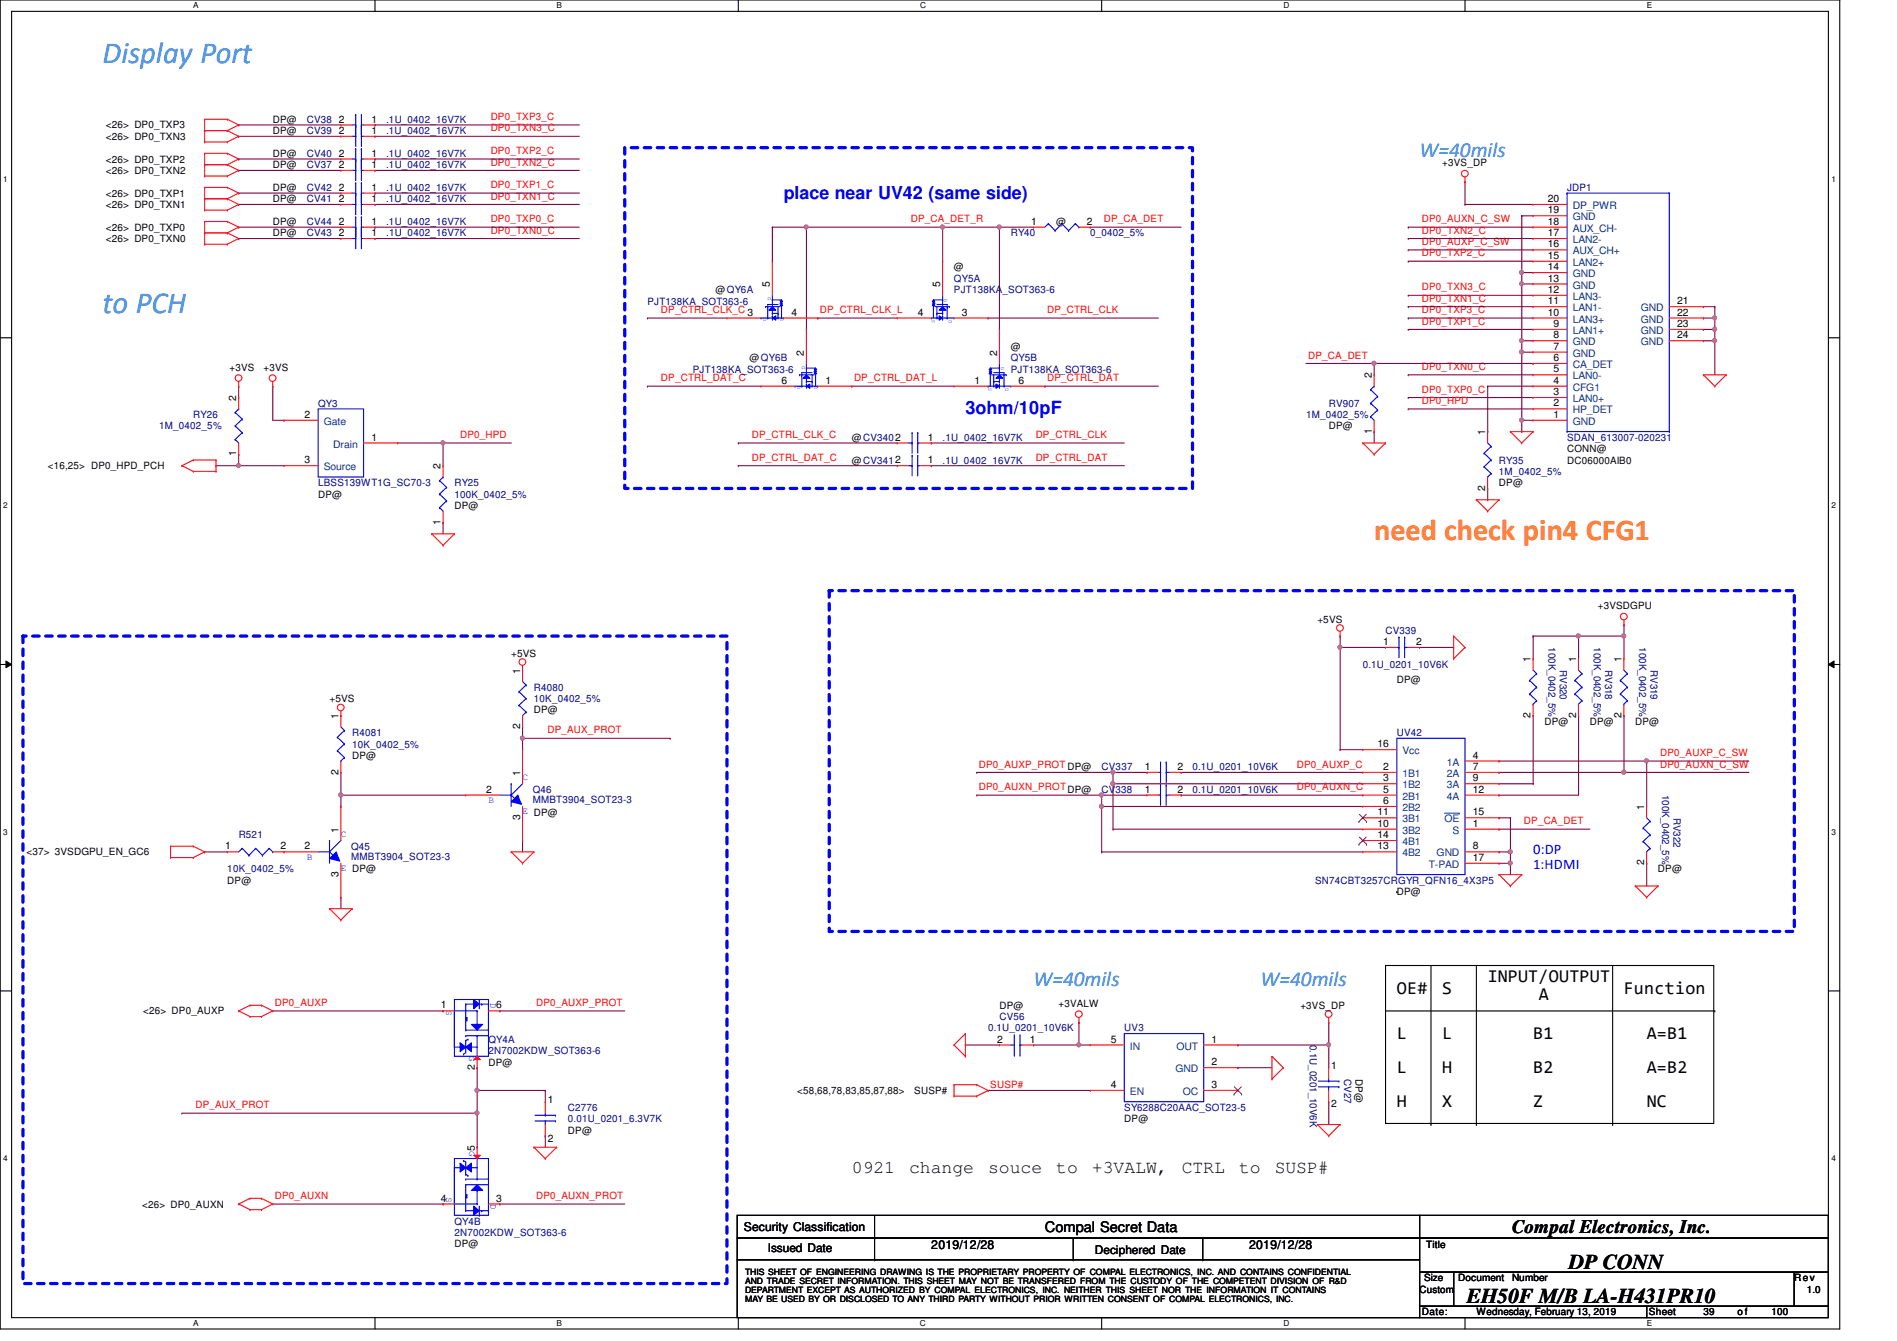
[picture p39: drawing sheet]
<svg xmlns="http://www.w3.org/2000/svg" width="297mm" height="210mm" viewBox="0 0 297 210" stroke-linecap="round" stroke-linejoin="round" font-family="sans-serif">
<defs><g id="words">
<g font-size="4.8" fill="#0080ff">
<text x="16" y="9.9">Display Port</text>
<text x="16" y="49">to PCH</text>
</g>
<text font-size="4.7" fill="#ff8000" x="215.2" y="84.5">need check pin4 CFG1</text>
<g font-size="3.3" fill="#0080ff">
<text x="222.3" y="24.5">W=40mils</text>
<text x="161.8" y="154.3">W=40mils</text>
<text x="197.4" y="154.3">W=40mils</text>
</g>
<g font-size="3.3">
<text x="229.6" y="204">EH50F M/B LA-H431PR10</text>
<text x="245.6" y="198.6">DP CONN</text>
</g>
<text font-size="3" x="236.7" y="192.9">Compal Electronics, Inc.</text>
<g font-size="2.8" fill="#00f">
<text x="122.7" y="31.1">place near UV42 (same side)</text>
<text x="151.2" y="64.9">3ohm/10pF</text>
</g>
<g font-size="2.8">
<text x="218.7" y="155.5">OE#</text>
<text x="225.8" y="155.5">S</text>
<text x="233" y="153.8">INPUT/OUTPUT</text>
<text x="254.3" y="155.5">Function</text>
<text x="241" y="156.6">A</text>
<text x="218.7" y="162.6">L</text>
<text x="218.7" y="168">L</text>
<text x="225.8" y="168">H</text>
<text x="225.8" y="162.6">L</text>
<text x="240.1" y="162.6">B1</text>
<text x="240.1" y="168">B2</text>
<text x="257.8" y="162.6">A=B1</text>
<text x="257.8" y="168">A=B2</text>
<text x="218.7" y="173.3">H</text>
<text x="225.8" y="173.3">X</text>
<text x="240.1" y="173.3">Z</text>
<text x="257.8" y="173.3">NC</text>
<text x="133.4" y="183.6">0921</text>
<text x="142.4" y="183.6">change</text>
<text x="154.7" y="183.6">souce</text>
<text x="165.4" y="183.6">to</text>
<text x="171" y="183.6">+3VALW,</text>
<text x="185" y="183.6">CTRL</text>
<text x="194" y="183.6">to</text>
<text x="199.6" y="183.6">SUSP#</text>
</g>
<g font-size="2.3" fill="#00f">
<text x="240.1" y="133.7">0:DP</text>
<text x="240.1" y="136">1:HDMI</text>
</g>
<text font-size="2.3" x="163.6" y="192.9">Compal Secret Data</text>
<g font-size="1.9">
<text x="116.5" y="192.7">Security Classification</text>
<text x="120.2" y="196">Issued Date</text>
<text x="145.8" y="195.6">2019/12/28</text>
<text x="171.4" y="196.2">Deciphered Date</text>
<text x="195.6" y="195.6">2019/12/28</text>
</g>
<g font-size="1.6">
<text x="16.6" y="21.9">&lt;26&gt; DP0_TXN3</text>
<text x="16.6" y="20.1">&lt;26&gt; DP0_TXP3</text>
<text x="42.7" y="21">DP@</text>
<text x="42.7" y="19.2">DP@</text>
<text x="53" y="21">2</text>
<text x="53" y="19.2">2</text>
<text x="58.2" y="21">1</text>
<text x="58.2" y="19.2">1</text>
<text x="16.6" y="25.4">&lt;26&gt; DP0_TXP2</text>
<text x="16.6" y="27.2">&lt;26&gt; DP0_TXN2</text>
<text x="42.7" y="24.6">DP@</text>
<text x="42.7" y="29.9">DP@</text>
<text x="42.7" y="26.3">DP@</text>
<text x="53" y="24.5">2</text>
<text x="53" y="29.8">2</text>
<text x="53" y="26.3">2</text>
<text x="58.2" y="24.5">1</text>
<text x="58.2" y="29.8">1</text>
<text x="58.2" y="26.3">1</text>
<text x="225.8" y="26">+3VS_DP</text>
<text x="16.6" y="30.8">&lt;26&gt; DP0_TXP1</text>
<text x="16.6" y="32.6">&lt;26&gt; DP0_TXN1</text>
<text x="42.7" y="31.7">DP@</text>
<text x="42.7" y="35.2">DP@</text>
<text x="53" y="31.6">2</text>
<text x="53" y="35.2">2</text>
<text x="58.2" y="31.6">1</text>
<text x="58.2" y="35.2">1</text>
<text x="161.5" y="35.2">1</text>
<text x="165.4" y="35.2">@</text>
<text x="170.2" y="35.2">2</text>
<text x="242.4" y="35.2">18</text>
<text x="242.4" y="33.4">19</text>
<text x="242.4" y="31.6">20</text>
<text x="16.6" y="36.1">&lt;26&gt; DP0_TXP0</text>
<text x="16.6" y="37.9">&lt;26&gt; DP0_TXN0</text>
<text x="42.7" y="37">DP@</text>
<text x="53" y="37">2</text>
<text x="58.2" y="37">1</text>
<text x="242.4" y="40.5">15</text>
<text x="242.4" y="38.7">16</text>
<text x="242.4" y="37">17</text>
<text x="112" y="45.9">@QY6A</text>
<text x="120.6" y="45" transform="rotate(-90 120.6 45)">5</text>
<text x="147.2" y="45" transform="rotate(-90 147.2 45)">5</text>
<text x="149.4" y="42.3">@</text>
<text x="242.4" y="47.6">11</text>
<text x="242.4" y="45.8">12</text>
<text x="242.4" y="44.1">13</text>
<text x="242.4" y="42.3">14</text>
<text x="262.6" y="47.6">21</text>
<text x="123.9" y="49.4">4</text>
<text x="143.7" y="49.4">4</text>
<text x="150.6" y="49.4">3</text>
<text x="242.4" y="49.4">10</text>
<text x="243.3" y="53">8</text>
<text x="243.3" y="51.2">9</text>
<text x="262.6" y="49.4">22</text>
<text x="262.6" y="51.2">23</text>
<text x="262.6" y="53">24</text>
<text x="35.9" y="58">+3VS</text>
<text x="41.3" y="58">+3VS</text>
<text x="117.4" y="56.6">@QY6B</text>
<text x="125.9" y="55.7" transform="rotate(-90 125.9 55.7)">2</text>
<text x="156.1" y="55.7" transform="rotate(-90 156.1 55.7)">2</text>
<text x="158.3" y="54.8">@</text>
<text x="214.8" y="59.2" transform="rotate(-90 214.8 59.2)">2</text>
<text x="243.3" y="58.3">5</text>
<text x="243.3" y="56.5">6</text>
<text x="243.3" y="54.7">7</text>
<text x="37" y="62.8" transform="rotate(-90 37 62.8)">2</text>
<text x="47.7" y="65.4">2</text>
<text x="122.4" y="60.1">6</text>
<text x="129.3" y="60.1">1</text>
<text x="152.6" y="60.1">1</text>
<text x="159.5" y="60.1">6</text>
<text x="243.3" y="65.4">1</text>
<text x="243.3" y="63.6">2</text>
<text x="243.3" y="61.8">3</text>
<text x="243.3" y="60.1">4</text>
<text x="37" y="71.5" transform="rotate(-90 37 71.5)">1</text>
<text x="58.2" y="69">1</text>
<text x="133.4" y="69">@CV3402</text>
<text x="145.3" y="69">1</text>
<text x="208.1" y="67.2">DP@</text>
<text x="214.8" y="67.9" transform="rotate(-90 214.8 67.9)">1</text>
<text x="232.6" y="68.1" transform="rotate(-90 232.6 68.1)">1</text>
<text x="245.4" y="70.8">CONN@</text>
<text x="7.5" y="73.4">&lt;16,25&gt; DP0_HPD_PCH</text>
<text x="47.7" y="72.5">3</text>
<text x="49.8" y="77.9">DP@</text>
<text x="69" y="73.4" transform="rotate(-90 69 73.4)">2</text>
<text x="133.4" y="72.6">@CV3412</text>
<text x="145.3" y="72.5">1</text>
<text x="232.6" y="76.8" transform="rotate(-90 232.6 76.8)">2</text>
<text x="234.7" y="76.1">DP@</text>
<text x="245.4" y="72.6">DC06000AIB0</text>
<text x="69" y="82.1" transform="rotate(-90 69 82.1)">1</text>
<text x="71.2" y="79.7">DP@</text>
<text x="250.2" y="95.3">+3VSDGPU</text>
<text x="206.3" y="97.4">+5VS</text>
<text x="216.6" y="101">1</text>
<text x="221.7" y="101">2</text>
<text x="80" y="102.8">+5VS</text>
<text x="81.4" y="105.4" transform="rotate(-90 81.4 105.4)">1</text>
<text x="218.7" y="106.9">DP@</text>
<text x="239.7" y="103.7" transform="rotate(-90 239.7 103.7)">1</text>
<text x="246.8" y="103.7" transform="rotate(-90 246.8 103.7)">1</text>
<text x="253.9" y="103.7" transform="rotate(-90 253.9 103.7)">1</text>
<text x="51.6" y="109.9">+5VS</text>
<text x="53" y="112.6" transform="rotate(-90 53 112.6)">1</text>
<text x="83.6" y="111.7">DP@</text>
<text x="239.7" y="112.3" transform="rotate(-90 239.7 112.3)">2</text>
<text x="241.8" y="113.4">DP@</text>
<text x="246.8" y="112.3" transform="rotate(-90 246.8 112.3)">2</text>
<text x="248.9" y="113.4">DP@</text>
<text x="253.9" y="112.3" transform="rotate(-90 253.9 112.3)">2</text>
<text x="256" y="113.4">DP@</text>
<text x="55.2" y="118.8">DP@</text>
<text x="81.4" y="114.1" transform="rotate(-90 81.4 114.1)">2</text>
<text x="215.7" y="117">16</text>
<text x="230.6" y="118.7">4</text>
<text x="53" y="121.2" transform="rotate(-90 53 121.2)">2</text>
<text x="76.1" y="124.1">2</text>
<text x="81.4" y="121.4" transform="rotate(-90 81.4 121.4)">1</text>
<text x="167.2" y="124.1">DP@</text>
<text x="167.2" y="120.6">DP@</text>
<text x="179.3" y="124.1">1</text>
<text x="179.3" y="120.5">1</text>
<text x="184.4" y="124.1">2</text>
<text x="184.4" y="120.5">2</text>
<text x="216.6" y="125.8">6</text>
<text x="216.6" y="124.1">5</text>
<text x="216.6" y="122.3">3</text>
<text x="216.6" y="120.5">2</text>
<text x="230.6" y="124.1">12</text>
<text x="230.6" y="122.3">9</text>
<text x="230.6" y="120.5">7</text>
<text x="53" y="130.3" transform="rotate(-90 53 130.3)">1</text>
<text x="81.4" y="128.3" transform="rotate(-90 81.4 128.3)">3</text>
<text x="215.7" y="131.2">14</text>
<text x="215.7" y="127.6">11</text>
<text x="215.7" y="129.4">10</text>
<text x="230.6" y="127.6">15</text>
<text x="230.6" y="129.4">1</text>
<text x="257.4" y="126.8" transform="rotate(-90 257.4 126.8)">1</text>
<text x="4.1" y="133.9">&lt;37&gt; 3VSDGPU_EN_GC6</text>
<text x="35.3" y="133">1</text>
<text x="43.9" y="133">2</text>
<text x="47.7" y="133">2</text>
<text x="53" y="137.2" transform="rotate(-90 53 137.2)">3</text>
<text x="215.7" y="133">13</text>
<text x="230.6" y="134.7">17</text>
<text x="230.6" y="133">8</text>
<text x="257.4" y="135.5" transform="rotate(-90 257.4 135.5)">2</text>
<text x="259.6" y="136.6">DP@</text>
<text x="35.6" y="138.3">DP@</text>
<text x="218.7" y="140.1">DP@</text>
<text x="22.4" y="158.8">&lt;26&gt; DP0_AUXP</text>
<text x="69" y="157.8">1</text>
<text x="77.7" y="157.8">6</text>
<text x="156.5" y="157.9">DP@</text>
<text x="165.7" y="157.6">+3VALW</text>
<text x="203.6" y="157.9">+3VS_DP</text>
<text x="74.3" y="167.5" transform="rotate(-90 74.3 167.5)">2</text>
<text x="76.5" y="166.8">DP@</text>
<text x="156.2" y="163.2">2</text>
<text x="161.3" y="163.2">1</text>
<text x="173.9" y="163.2">5</text>
<text x="189.7" y="166.7">2</text>
<text x="189.7" y="163.2">1</text>
<text x="208.4" y="167.3">1</text>
<text x="85.8" y="172.6">1</text>
<text x="124.8" y="171.2">&lt;58,68,78,83,85,87,88&gt;</text>
<text x="143.2" y="171.2">SUSP#</text>
<text x="173.9" y="170.3">4</text>
<text x="189.7" y="170.3">3</text>
<text x="208.4" y="173.3">2</text>
<text x="212.2" y="168.9" transform="rotate(90 212.2 168.9)">DP@</text>
<text x="85.8" y="178.7">2</text>
<text x="88.9" y="177.4">DP@</text>
<text x="176" y="175.7">DP@</text>
<text x="74.3" y="180.1" transform="rotate(-90 74.3 180.1)">5</text>
<text x="22.3" y="189">&lt;26&gt; DP0_AUXN</text>
<text x="69" y="188.1">4</text>
<text x="77.7" y="188.1">3</text>
<text x="71.2" y="195.2">DP@</text>
<text x="223.3" y="195.4">Title</text>
<text x="222.3" y="202.3">Custom</text>
<text x="223" y="200.6">Size</text>
<text x="228.3" y="200.6">Document</text>
<text x="236.8" y="200.6">Number</text>
<text x="281" y="200.6">Rev</text>
<text x="282.9" y="202.3">1.0</text>
<text x="222.6" y="205.9">Date:</text>
<text x="231.2" y="205.9">Wednesday, February 13, 2019</text>
<text x="258.2" y="205.9">Sheet</text>
<text x="266.7" y="205.9">39</text>
<text x="272.1" y="205.9">o f</text>
<text x="277.4" y="205.9">100</text>
</g>
<g font-size="1.6" fill="#000080">
<text x="48" y="21">CV39</text>
<text x="48" y="19.2">CV38</text>
<text x="60.5" y="21">.1U_0402_16V7K</text>
<text x="60.5" y="19.2">.1U_0402_16V7K</text>
<text x="48" y="24.6">CV40</text>
<text x="48" y="29.9">CV42</text>
<text x="48" y="26.3">CV37</text>
<text x="60.5" y="24.6">.1U_0402_16V7K</text>
<text x="60.5" y="29.9">.1U_0402_16V7K</text>
<text x="60.5" y="26.3">.1U_0402_16V7K</text>
<text x="245.4" y="29.9">JDP1</text>
<text x="48" y="31.7">CV41</text>
<text x="48" y="35.2">CV44</text>
<text x="60.5" y="31.7">.1U_0402_16V7K</text>
<text x="60.5" y="35.2">.1U_0402_16V7K</text>
<text x="48" y="37">CV43</text>
<text x="60.5" y="37">.1U_0402_16V7K</text>
<text x="158.3" y="37">RY40</text>
<text x="170.7" y="37">0_0402_5%</text>
<text x="101.4" y="47.7">PJT138KA_SOT363-6</text>
<text x="149.4" y="44.1">QY5A</text>
<text x="149.4" y="45.9">PJT138KA_SOT363-6</text>
<text x="108.5" y="58.3">PJT138KA_SOT363-6</text>
<text x="158.3" y="56.6">QY5B</text>
<text x="158.3" y="58.3">PJT138KA_SOT363-6</text>
<text x="30.3" y="65.4">RY26</text>
<text x="49.8" y="63.7">QY3</text>
<text x="204.5" y="65.4">1M_0402_5%</text>
<text x="208.1" y="63.7">RV907</text>
<text x="24.9" y="67.2">1M_0402_5%</text>
<text x="147.6" y="69">.1U_0402_16V7K</text>
<text x="245.4" y="69">SDAN_613007-020231</text>
<text x="49.8" y="76.1">LBSS139WT1G_SC70-3</text>
<text x="71.2" y="76.1">RY25</text>
<text x="71.2" y="77.9">100K_0402_5%</text>
<text x="147.6" y="72.6">.1U_0402_16V7K</text>
<text x="234.7" y="72.6">RY35</text>
<text x="234.7" y="74.3">1M_0402_5%</text>
<text x="216.9" y="99.2">CV339</text>
<text x="242.5" y="101.3" transform="rotate(90 242.5 101.3)">100K_0402_5%</text>
<text x="249.6" y="101.3" transform="rotate(90 249.6 101.3)">100K_0402_5%</text>
<text x="256.7" y="101.3" transform="rotate(90 256.7 101.3)">100K_0402_5%</text>
<text x="213.4" y="104.6">0.1U_0201_10V6K</text>
<text x="244.2" y="104.9" transform="rotate(90 244.2 104.9)">RV320</text>
<text x="251.3" y="104.9" transform="rotate(90 251.3 104.9)">RV318</text>
<text x="258.5" y="104.9" transform="rotate(90 258.5 104.9)">RV319</text>
<text x="83.6" y="108.1">R4080</text>
<text x="83.6" y="109.9">10K_0402_5%</text>
<text x="55.2" y="115.2">R4081</text>
<text x="55.2" y="117">10K_0402_5%</text>
<text x="218.7" y="115.2">UV42</text>
<text x="83.4" y="124.1">Q46</text>
<text x="83.4" y="125.7">MMBT3904_SOT23-3</text>
<text x="172.5" y="124.1">CV338</text>
<text x="172.5" y="120.6">CV337</text>
<text x="186.7" y="124.1">0.1U_0201_10V6K</text>
<text x="186.7" y="120.6">0.1U_0201_10V6K</text>
<text x="260.2" y="124.5" transform="rotate(90 260.2 124.5)">100K_0402_5%</text>
<text x="37.4" y="131.2">R521</text>
<text x="262" y="128" transform="rotate(90 262 128)">RV322</text>
<text x="35.6" y="136.6">10K_0402_5%</text>
<text x="55" y="133">Q45</text>
<text x="55" y="134.6">MMBT3904_SOT23-3</text>
<text x="205.9" y="138.3">SN74CBT3257CRGYR_QFN16_4X3P5</text>
<text x="154.7" y="161.5">0.1U_0201_10V6K</text>
<text x="156.5" y="159.7">CV56</text>
<text x="176" y="161.4">UV3</text>
<text x="76.5" y="163.2">QY4A</text>
<text x="76.5" y="165">2N7002KDW_SOT363-6</text>
<text x="205.1" y="163.6" transform="rotate(90 205.1 163.6)">0.1U_0201_10V6K</text>
<text x="88.9" y="173.9">C2776</text>
<text x="176" y="173.9">SY6288C20AAC_SOT23-5</text>
<text x="210.5" y="168.9" transform="rotate(90 210.5 168.9)">CV27</text>
<text x="88.9" y="175.7">0.01U_0201_6.3V7K</text>
<text x="71.2" y="191.7">QY4B</text>
<text x="71.2" y="193.4">2N7002KDW_SOT363-6</text>
</g>
<g font-size="1.6" fill="#f00">
<text x="76.8" y="20.6">DP0_TXN3_C</text>
<text x="76.8" y="18.8">DP0_TXP3_C</text>
<text x="76.8" y="29.5">DP0_TXP1_C</text>
<text x="76.8" y="24.1">DP0_TXP2_C</text>
<text x="76.8" y="25.9">DP0_TXN2_C</text>
<text x="76.8" y="34.8">DP0_TXP0_C</text>
<text x="76.8" y="31.2">DP0_TXN1_C</text>
<text x="142.6" y="34.8">DP_CA_DET_R</text>
<text x="172.8" y="34.8">DP_CA_DET</text>
<text x="222.6" y="34.8">DP0_AUXN_C_SW</text>
<text x="76.8" y="36.6">DP0_TXN0_C</text>
<text x="222.6" y="40.1">DP0_TXP2_C</text>
<text x="222.6" y="36.6">DP0_TXN2_C</text>
<text x="222.6" y="38.4">DP0_AUXP_C_SW</text>
<text x="222.6" y="47.2">DP0_TXN1_C</text>
<text x="222.6" y="45.5">DP0_TXN3_C</text>
<text x="103.5" y="49">DP_CTRL_CLK_C 3</text>
<text x="128.4" y="49">DP_CTRL_CLK_L</text>
<text x="164" y="49">DP_CTRL_CLK</text>
<text x="222.6" y="50.8">DP0_TXP1_C</text>
<text x="222.6" y="49">DP0_TXP3_C</text>
<text x="103.5" y="59.7">DP_CTRL_DAT_C</text>
<text x="133.7" y="59.7">DP_CTRL_DAT_L</text>
<text x="164" y="59.7">DP_CTRL_DAT</text>
<text x="204.8" y="56.1">DP_CA_DET</text>
<text x="222.6" y="57.9">DP0_TXN0_C</text>
<text x="222.6" y="63.2">DP0_HPD</text>
<text x="222.6" y="61.5">DP0_TXP0_C</text>
<text x="72" y="68.6">DP0_HPD</text>
<text x="117.7" y="68.6">DP_CTRL_CLK_C</text>
<text x="162.2" y="68.6">DP_CTRL_CLK</text>
<text x="117.7" y="72.1">DP_CTRL_DAT_C</text>
<text x="162.2" y="72.1">DP_CTRL_DAT</text>
<text x="85.7" y="114.8">DP_AUX_PROT</text>
<text x="260" y="118.4">DP0_AUXP_C_SW</text>
<text x="153.3" y="120.1">DP0_AUXP_PROT</text>
<text x="153.3" y="123.7">DP0_AUXN_PROT</text>
<text x="203.1" y="123.7">DP0_AUXN_C</text>
<text x="203.1" y="120.1">DP0_AUXP_C</text>
<text x="260" y="120.1">DP0_AUXN_C_SW</text>
<text x="238.6" y="129">DP_CA_DET</text>
<text x="43" y="157.5">DP0_AUXP</text>
<text x="83.9" y="157.5">DP0_AUXP_PROT</text>
<text x="30.6" y="173.5">DP_AUX_PROT</text>
<text x="155.1" y="170.3">SUSP#</text>
<text x="43" y="187.7">DP0_AUXN</text>
<text x="83.9" y="187.7">DP0_AUXN_PROT</text>
</g>
<g font-size="1.6" fill="#004080">
<text x="246.3" y="34.5">GND</text>
<text x="246.3" y="32.7">DP_PWR</text>
<text x="246.3" y="41.6">LAN2+</text>
<text x="246.3" y="39.8">AUX_CH+</text>
<text x="246.3" y="38.1">LAN2-</text>
<text x="246.3" y="36.3">AUX_CH-</text>
<text x="246.3" y="46.9">LAN3-</text>
<text x="246.3" y="45.2">GND</text>
<text x="246.3" y="43.4">GND</text>
<text x="246.3" y="52.3">LAN1+</text>
<text x="246.3" y="50.5">LAN3+</text>
<text x="246.3" y="48.7">LAN1-</text>
<text x="256.9" y="48.7">GND</text>
<text x="256.9" y="50.5">GND</text>
<text x="256.9" y="52.3">GND</text>
<text x="246.3" y="59.4">LAN0-</text>
<text x="246.3" y="57.6">CA_DET</text>
<text x="246.3" y="55.8">GND</text>
<text x="246.3" y="54.1">GND</text>
<text x="256.9" y="54.1">GND</text>
<text x="246.3" y="64.7">HP_DET</text>
<text x="246.3" y="62.9">LAN0+</text>
<text x="246.3" y="61.2">CFG1</text>
<text x="50.7" y="66.5">Gate</text>
<text x="52.2" y="70.1">Drain</text>
<text x="246.3" y="66.5">GND</text>
<text x="50.7" y="73.6">Source</text>
<text x="219.6" y="118.1">Vcc</text>
<text x="226.6" y="119.8">1A</text>
<text x="219.6" y="125.2">2B1</text>
<text x="219.6" y="123.4">1B2</text>
<text x="219.6" y="121.6">1B1</text>
<text x="226.6" y="125.2">4A</text>
<text x="226.6" y="123.4">3A</text>
<text x="226.6" y="121.6">2A</text>
<text x="219.6" y="128.7">3B1</text>
<text x="219.6" y="130.5">3B2</text>
<text x="219.6" y="127">2B2</text>
<text x="226.2" y="128.7">OE</text>
<text x="227.4" y="130.5">S</text>
<text x="219.6" y="132.3">4B1</text>
<text x="219.6" y="134.1">4B2</text>
<text x="223.7" y="135.8">T-PAD</text>
<text x="224.9" y="134.1">GND</text>
<text x="176.9" y="164.3">IN</text>
<text x="184" y="167.8">GND</text>
<text x="184.2" y="164.3">OUT</text>
<text x="176.9" y="171.4">EN</text>
<text x="185.2" y="171.4">OC</text>
</g>
<g font-size="1.5" fill="#00f">
<text x="76.5" y="125.7">B</text>
<text x="81.8" y="122.1">C</text>
<text x="53.4" y="131">C</text>
<text x="81.8" y="127.5">E DP@</text>
<text x="48" y="134.6">B</text>
<text x="53.4" y="136.3">E DP@</text>
<text x="69.9" y="158.1" transform="rotate(90 69.9 158.1)">S</text>
<text x="76.8" y="157" transform="rotate(90 76.8 157)">D</text>
<text x="73.4" y="165.3" transform="rotate(90 73.4 165.3)">G</text>
<text x="73.4" y="180.1" transform="rotate(90 73.4 180.1)">G</text>
<text x="69.9" y="187.4" transform="rotate(90 69.9 187.4)">S</text>
<text x="76.8" y="188.5" transform="rotate(90 76.8 188.5)">D</text>
</g>
<g font-size="1.4">
<text x="116.7" y="199.6">THIS SHEET OF ENGINEERING DRAWING IS THE PROPRIETARY PROPERTY OF COMPAL ELECTRONICS, INC. AND CONTAINS CONFIDENTIAL</text>
<text x="116.7" y="201">AND TRADE SECRET INFORMATION. THIS SHEET MAY NOT BE TRANSFERED FROM THE CUSTODY OF THE COMPETENT DIVISION OF R&amp;D</text>
<text x="116.7" y="202.4">DEPARTMENT EXCEPT AS AUTHORIZED BY COMPAL ELECTRONICS, INC. NEITHER THIS SHEET NOR THE INFORMATION IT CONTAINS</text>
<text x="116.7" y="203.8">MAY BE USED BY OR DISCLOSED TO ANY THIRD PARTY WITHOUT PRIOR WRITTEN CONSENT OF COMPAL ELECTRONICS, INC.</text>
</g>
<g font-size="1.3">
<text x="30.3" y="1.3">A</text>
<text x="87.2" y="1.3">B</text>
<text x="144.1" y="1.3">C</text>
<text x="201" y="1.3">D</text>
<text x="257.8" y="1.3">E</text>
<text x=".5" y="28.4">1</text>
<text x="286.8" y="28.4">1</text>
<text x=".5" y="79.5">2</text>
<text x="286.8" y="79.5">2</text>
<text x=".5" y="130.7">3</text>
<text x="286.8" y="130.7">3</text>
<text x=".5" y="181.8">4</text>
<text x="286.8" y="181.8">4</text>
<text x="30.3" y="207.6">A</text>
<text x="87.2" y="207.6">B</text>
<text x="144.1" y="207.6">C</text>
<text x="201" y="207.6">D</text>
<text x="257.8" y="207.6">E</text>
</g>
<g font-size=".8" fill="#00f">
<text x="120.2" y="46.6" transform="rotate(90 120.2 46.6)">G</text>
<text x="148.3" y="47.3" transform="rotate(-90 148.3 47.3)">G</text>
<text x="119.5" y="49.8" transform="rotate(90 119.5 49.8)">D</text>
<text x="122.2" y="49.8" transform="rotate(90 122.2 49.8)">S</text>
<text x="146.4" y="50.5" transform="rotate(-90 146.4 50.5)">S</text>
<text x="149" y="50.5" transform="rotate(-90 149 50.5)">D</text>
<text x="125.5" y="57.2" transform="rotate(90 125.5 57.2)">G</text>
<text x="157.2" y="58" transform="rotate(-90 157.2 58)">G</text>
<text x="124.8" y="60.4" transform="rotate(90 124.8 60.4)">D</text>
<text x="127.5" y="60.4" transform="rotate(90 127.5 60.4)">S</text>
<text x="155.3" y="61.2" transform="rotate(-90 155.3 61.2)">S</text>
<text x="157.9" y="61.2" transform="rotate(-90 157.9 61.2)">D</text>
</g>
</g></defs>
<path d="M0 0h288.1v208h-288.1zM1.8 1.8h284.5v204.4h-284.5z" fill="none" stroke="#000" stroke-width=".17"/>
<g fill="#fff">
<path d="M30.3 .2h.8v1.4h-.8z"/>
<path d="M30.3 206.4h.8v1.4h-.8z"/>
</g>
<path d="M58.7 0v1.8M58.7 206.2v1.8" fill="none" stroke="#000" stroke-width=".17"/>
<g fill="#fff">
<path d="M87.2 .2h.8v1.4h-.8z"/>
<path d="M87.2 206.4h.8v1.4h-.8z"/>
</g>
<path d="M115.6 0v1.8M115.6 206.2v1.8" fill="none" stroke="#000" stroke-width=".17"/>
<g fill="#fff">
<path d="M144.1 .2h.8v1.4h-.8z"/>
<path d="M144.1 206.4h.8v1.4h-.8z"/>
</g>
<path d="M172.5 0v1.8M172.5 206.2v1.8" fill="none" stroke="#000" stroke-width=".17"/>
<g fill="#fff">
<path d="M201 .2h.8v1.4h-.8z"/>
<path d="M201 206.4h.8v1.4h-.8z"/>
</g>
<path d="M229.4 0v1.8M229.4 206.2v1.8" fill="none" stroke="#000" stroke-width=".17"/>
<g fill="#fff">
<path d="M257.8 .2h.9v1.4h-.9z"/>
<path d="M257.8 206.4h.9v1.4h-.9z"/>
<path d="M.5 27.3h.7v1.4h-.7z"/>
<path d="M286.8 27.3h.6v1.4h-.6z"/>
<path d="M.5 78.4h.7v1.4h-.7z"/>
<path d="M286.8 78.4h.6v1.4h-.6z"/>
</g>
<path d="M0 52.9h1.8M286.3 52.9h1.8" fill="none" stroke="#000" stroke-width=".17"/>
<g fill="#fff">
<path d="M.5 129.5h.7v1.4h-.7z"/>
<path d="M286.8 129.5h.6v1.4h-.6z"/>
</g>
<path d="M0 104h1.8M286.3 104h1.8" fill="none" stroke="#000" stroke-width=".17"/>
<path d="M.9 103.5l.9 .5-.9 .5zM286.3 104l.9-.5v1z" fill="#000"/>
<path d="M.9 103.5l.9 .5-.9 .5zM286.3 104l.9-.5v1z" fill="none" stroke="#000" stroke-width=".16"/>
<g fill="#fff">
<path d="M.5 180.6h.7v1.4h-.7z"/>
<path d="M286.8 180.6h.6v1.4h-.6z"/>
</g>
<path d="M218.7 139.6h.1M0 155.1h1.8M217 151.1h51.3v24.8h-51.3zM217 158.2h51.5M224.1 151.1v24.9M231.2 151.1v24.9M252.5 151.1v24.9M268.5 158.2h.1M286.3 155.1h1.8M224.1 176h.1M231.2 176h.1M252.5 176h.1" fill="none" stroke="#000" stroke-width=".17"/>
<path d="M97.8 23.1h88.9v53.4h-88.9zM3.6 99.6h110.2v101.3h-110.2zM129.8 92.5h151.2v53.3h-151.2z" fill="none" stroke="#00f" stroke-width=".51" stroke-dasharray="1 1"/>
<path d="M268.5 53.3h.1M268.5 53.3v5.4" fill="none" stroke="#800040" stroke-width=".17"/>
<circle cx="268.5" cy="53.3" r=".32" fill="#f0f"/>
<circle cx="268.5" cy="53.3" r=".32" fill="none" stroke="#f0f" stroke-width=".17"/>
<path d="M266.7 49.8h.1M266.7 51.6h.1M266.7 49.8h1.8M266.7 51.6h1.8" fill="none" stroke="#800040" stroke-width=".17"/>
<circle cx="268.5" cy="51.5" r=".32" fill="#f0f"/>
<circle cx="268.5" cy="51.5" r=".32" fill="none" stroke="#f0f" stroke-width=".17"/>
<path d="M266.7 53.3h.1M266.7 53.3h1.8M268.5 51.6h.1M268.5 53.3h.1M268.5 49.8v3.5M161.8 163.6h.1M161.8 163.6h8.9M168.9 160h.1M168.9 163.6h.1M168.9 160v3.6" fill="none" stroke="#800040" stroke-width=".17"/>
<circle cx="168.9" cy="163.5" r=".32" fill="#f0f"/>
<circle cx="168.9" cy="163.5" r=".32" fill="none" stroke="#f0f" stroke-width=".17"/>
<path d="M151.2 163.6h.1M151.2 163.6h5.3M193.8 167.1h.1M193.8 163.6h.1M193.8 163.6h14.3M193.8 167.1h5.4M208.1 163.6h.1M208.1 163.6v3.5" fill="none" stroke="#800040" stroke-width=".17"/>
<circle cx="208" cy="163.5" r=".32" fill="#f0f"/>
<circle cx="208" cy="163.5" r=".32" fill="none" stroke="#f0f" stroke-width=".17"/>
<path d="M234.7 135.1h.1M234.7 135.1h1.8M154.7 170.7h.1M154.7 170.7h16M208.1 160h.1M208.1 172.5h.1M208.1 160v3.6M208.1 172.5v3.5" fill="none" stroke="#800040" stroke-width=".17"/>
<circle cx="236.5" cy="135.1" r=".32" fill="#f0f"/>
<circle cx="236.5" cy="135.1" r=".32" fill="none" stroke="#f0f" stroke-width=".17"/>
<path d="M209.8 99.6h.1M209.8 99.6v17.7M209.8 101.3h.1M209.8 101.3h7.2M236.5 135.1h.1M236.5 135.1v1.8" fill="none" stroke="#800040" stroke-width=".17"/>
<circle cx="209.8" cy="101.3" r=".32" fill="#f0f"/>
<circle cx="209.8" cy="101.3" r=".32" fill="none" stroke="#f0f" stroke-width=".17"/>
<path d="M222.3 101.3h5.3M227.6 101.3h.1M174.3 122.7h.1M174.3 122.7h39.1M184.9 120.9h.1M184.9 120.9h28.5" fill="none" stroke="#800040" stroke-width=".17"/>
<circle cx="174.3" cy="122.7" r=".32" fill="#f0f"/>
<circle cx="174.3" cy="122.7" r=".32" fill="none" stroke="#f0f" stroke-width=".17"/>
<path d="M172.5 126.2h.1M172.5 126.2h40.9M174.3 120.9h.1M174.3 120.9v1.8M174.3 120.9h5.3M179.6 120.9h.1M184.9 124.5h.1M184.9 124.5h28.5" fill="none" stroke="#800040" stroke-width=".17"/>
<circle cx="172.5" cy="126.2" r=".32" fill="#f0f"/>
<circle cx="172.5" cy="126.2" r=".32" fill="none" stroke="#f0f" stroke-width=".17"/>
<g fill="none" stroke="#800040" stroke-width=".17">
<path d="M209.8 117.3h.1M209.8 117.3h3.6M172.5 124.5h.1M172.5 133.3h.1M172.5 126.2h.1M172.5 124.5v8.8M172.5 124.5h7.1M172.5 133.3h40.9M174.3 129.8h.1M174.3 122.7h.1M174.3 129.8h39.1M174.3 122.7v7.1"/>
<path d="M234.7 120.9h.1M234.7 120.9h19.6"/>
</g>
<circle cx="254.3" cy="120.9" r=".32" fill="#f0f"/>
<circle cx="254.3" cy="120.9" r=".32" fill="none" stroke="#f0f" stroke-width=".17"/>
<path d="M234.7 119.1h.1M234.7 119.1h23.1" fill="none" stroke="#800040" stroke-width=".17"/>
<circle cx="257.8" cy="119.1" r=".32" fill="#f0f"/>
<circle cx="257.8" cy="119.1" r=".32" fill="none" stroke="#f0f" stroke-width=".17"/>
<path d="M234.7 129.8h.1M234.7 129.8h14.3M236.5 128h.1M236.5 128v5.3" fill="none" stroke="#800040" stroke-width=".17"/>
<circle cx="236.5" cy="133.3" r=".32" fill="#f0f"/>
<circle cx="236.5" cy="133.3" r=".32" fill="none" stroke="#f0f" stroke-width=".17"/>
<g fill="none" stroke="#800040" stroke-width=".17">
<path d="M240.1 99.6h.1M240.1 99.6v3.5M240.1 99.6h14.2M247.2 99.6h.1M247.2 99.6v3.5M254.3 97.8h.1M254.3 99.6h.1M254.3 97.8v5.3M240.1 112h.1M240.1 112v10.7M247.2 112h.1M247.2 112v12.5h-12.5"/>
<path d="M234.7 128h.1M234.7 133.3h.1M234.7 124.5h.1M234.7 128h1.8M234.7 133.3h1.8M234.7 122.7h5.4M236.5 133.3h.1M236.5 133.3v1.8M240.1 122.7h.1"/>
</g>
<circle cx="254.3" cy="99.5" r=".32" fill="#f0f"/>
<circle cx="254.3" cy="99.5" r=".32" fill="none" stroke="#f0f" stroke-width=".17"/>
<circle cx="247.2" cy="99.5" r=".32" fill="#f0f"/>
<circle cx="247.2" cy="99.5" r=".32" fill="none" stroke="#f0f" stroke-width=".17"/>
<path d="M254.3 112h.1M254.3 112v8.9M257.8 119.1h.1M257.8 119.1v7.1M257.8 119.1h16M152.9 124.5h.1M152.9 124.5h19.6M254.3 120.9h.1M254.3 120.9h19.5M257.8 135.1h.1M257.8 135.1v3.6" fill="none" stroke="#800040" stroke-width=".17"/>
<circle cx="172.5" cy="124.4" r=".32" fill="#f0f"/>
<circle cx="172.5" cy="124.4" r=".32" fill="none" stroke="#f0f" stroke-width=".17"/>
<path d="M152.9 120.9h.1M152.9 120.9h21.4" fill="none" stroke="#800040" stroke-width=".17"/>
<circle cx="174.3" cy="120.9" r=".32" fill="#f0f"/>
<circle cx="174.3" cy="120.9" r=".32" fill="none" stroke="#f0f" stroke-width=".17"/>
<path d="M69.4 69.3h.1M69.4 69.3v3.6M69.4 69.3h10.6M69.4 81.8h.1M69.4 81.8v1.8" fill="none" stroke="#800040" stroke-width=".17"/>
<circle cx="69.4" cy="69.3" r=".32" fill="#f0f"/>
<circle cx="69.4" cy="69.3" r=".32" fill="none" stroke="#f0f" stroke-width=".17"/>
<path d="M42.7 158.2h26.7M69.4 158.2h.1M78.3 158.2h.1M78.3 158.2h19.5M28.5 174.2h.1M28.5 174.2h46.2M78.3 188.5h.1M78.3 188.5h19.5" fill="none" stroke="#800040" stroke-width=".17"/>
<circle cx="74.7" cy="174.2" r=".32" fill="#f0f"/>
<circle cx="74.7" cy="174.2" r=".32" fill="none" stroke="#f0f" stroke-width=".17"/>
<path d="M74.7 167.1h.1M74.7 167.1v3.6M42.7 188.5h26.7M69.4 188.5h.1" fill="none" stroke="#800040" stroke-width=".17"/>
<circle cx="74.7" cy="170.7" r=".32" fill="#f0f"/>
<circle cx="74.7" cy="170.7" r=".32" fill="none" stroke="#f0f" stroke-width=".17"/>
<path d="M53.4 124.5h.1M53.4 124.5h19.5M81.8 131.6h.1M81.8 131.6v1.7M74.7 179.6h.1M74.7 170.7h.1M74.7 170.7v8.9M74.7 170.7h10.7M85.4 177.8h.1M85.4 170.7h.1M85.4 170.7v1.8M85.4 177.8v1.8" fill="none" stroke="#800040" stroke-width=".17"/>
<circle cx="53.4" cy="124.4" r=".32" fill="#f0f"/>
<circle cx="53.4" cy="124.4" r=".32" fill="none" stroke="#f0f" stroke-width=".17"/>
<path d="M81.8 115.6h23.1M104.9 115.6h.1" fill="none" stroke="#800040" stroke-width=".17"/>
<circle cx="81.8" cy="115.5" r=".32" fill="#f0f"/>
<circle cx="81.8" cy="115.5" r=".32" fill="none" stroke="#f0f" stroke-width=".17"/>
<g fill="none" stroke="#800040" stroke-width=".17">
<path d="M37.4 19.6h.1M37.4 19.6h16M58.7 19.6h.1M58.7 19.6h32M37.4 35.6h.1M37.4 35.6h16M37.4 37.3h.1M37.4 37.3h16M37.4 30.2h.1M37.4 30.2h16M37.4 32h.1M37.4 32h16"/>
<path d="M37.4 24.9h.1M37.4 24.9h16M37.4 21.3h.1M37.4 21.3h16M37.4 26.7h.1M37.4 26.7h16M58.7 35.6h.1M58.7 35.6h32M58.7 37.3h.1M58.7 37.3h32M58.7 30.2h.1M58.7 30.2h32"/>
<path d="M58.7 32h.1M58.7 32h32M58.7 24.9h.1M58.7 24.9h32M58.7 21.3h.1M58.7 21.3h32M58.7 26.7h.1M58.7 26.7h32M220.5 37.3h.1M220.5 37.3h19.6M220.5 35.6h.1M220.5 35.6h19.6"/>
<path d="M220.5 39.1h.1M220.5 39.1h19.6M229.4 28.4h.1M229.4 32h.1M229.4 32h10.7M229.4 28.4v3.6M204.5 56.9h10.7M215.2 56.9h.1M220.5 58.7h.1M220.5 58.7h19.6M220.5 51.6h.1M220.5 51.6h19.6"/>
<path d="M220.5 48h.1M220.5 48h19.6M220.5 49.8h.1M220.5 49.8h19.6M220.5 46.2h.1M220.5 46.2h19.6M220.5 40.9h.1M220.5 40.9h19.6M266.7 48h.1M266.7 48h1.8M268.5 48h.1M268.5 48v1.8"/>
<path d="M220.5 62.2h.1M220.5 62.2h19.6M81.8 115.6h.1M81.8 117.3h.1M81.8 113.8v3.5M32 133.3h.1M32 133.3h3.6M53.4 124.5h.1M53.4 126.2h.1M53.4 120.9v5.3M53.4 140.5h.1M53.4 140.5v1.7"/>
</g>
<circle cx="268.5" cy="49.8" r=".32" fill="#f0f"/>
<circle cx="268.5" cy="49.8" r=".32" fill="none" stroke="#f0f" stroke-width=".17"/>
<path d="M238.3 33.8h.1M238.3 33.8v8.9" fill="none" stroke="#800040" stroke-width=".17"/>
<circle cx="238.3" cy="42.6" r=".32" fill="#f0f"/>
<circle cx="238.3" cy="42.6" r=".32" fill="none" stroke="#f0f" stroke-width=".17"/>
<path d="M238.3 33.8h.1M238.3 33.8h1.8M238.3 42.7h.1M238.3 42.7h1.8M238.3 42.7v1.7" fill="none" stroke="#800040" stroke-width=".17"/>
<circle cx="238.3" cy="44.4" r=".32" fill="#f0f"/>
<circle cx="238.3" cy="44.4" r=".32" fill="none" stroke="#f0f" stroke-width=".17"/>
<path d="M238.3 44.4h.1M238.3 53.3h.1M238.3 44.4h1.8M238.3 44.4v10.7M238.3 53.3h1.8" fill="none" stroke="#800040" stroke-width=".17"/>
<circle cx="238.3" cy="55.1" r=".32" fill="#f0f"/>
<circle cx="238.3" cy="55.1" r=".32" fill="none" stroke="#f0f" stroke-width=".17"/>
<circle cx="238.3" cy="53.3" r=".32" fill="#f0f"/>
<circle cx="238.3" cy="53.3" r=".32" fill="none" stroke="#f0f" stroke-width=".17"/>
<path d="M215.2 56.9h.1M215.2 56.9v1.8M215.2 56.9h24.9M238.3 55.1h.1M238.3 55.1h1.8M238.3 55.1v10.7M240.1 56.9h.1M215.2 67.6h.1M215.2 67.6v1.7M238.3 65.8h.1" fill="none" stroke="#800040" stroke-width=".17"/>
<circle cx="215.1" cy="56.9" r=".32" fill="#f0f"/>
<circle cx="215.1" cy="56.9" r=".32" fill="none" stroke="#f0f" stroke-width=".17"/>
<path d="M220.5 64h.1M220.5 64h19.6M238.3 65.8h.1M238.3 67.6h.1M238.3 65.8h1.8M238.3 65.8v1.8" fill="none" stroke="#800040" stroke-width=".17"/>
<circle cx="238.3" cy="65.8" r=".32" fill="#f0f"/>
<circle cx="238.3" cy="65.8" r=".32" fill="none" stroke="#f0f" stroke-width=".17"/>
<path d="M156.5 35.6h.1M156.5 35.6v16M163.6 60.5h.1M163.6 60.5h17.8M233 60.5h.1M233 67.6h.1M233 78.2h.1M233 60.5h7.1M233 60.5v7.1M233 76.5v1.7" fill="none" stroke="#800040" stroke-width=".17"/>
<circle cx="156.5" cy="35.5" r=".32" fill="#f0f"/>
<circle cx="156.5" cy="35.5" r=".32" fill="none" stroke="#f0f" stroke-width=".17"/>
<g fill="none" stroke="#800040" stroke-width=".17">
<path d="M120.9 35.6h.1M120.9 35.6h40.9M120.9 35.6v5.3M126.3 35.6h.1M126.3 35.6v16M147.6 35.6h.1M147.6 35.6v5.3M156.5 35.6h.1M128.1 49.8h.1M128.1 49.8h12.4M154.7 49.8h.1M154.7 49.8h26.7"/>
<path d="M115.6 72.9h.1M115.6 72.9h24.9M115.6 69.3h.1M115.6 69.3h24.9M133.4 60.5h.1M133.4 60.5h16M145.8 72.9h.1M145.8 72.9h30.3M145.8 69.3h.1M145.8 69.3h30.3"/>
</g>
<circle cx="147.6" cy="35.5" r=".32" fill="#f0f"/>
<circle cx="147.6" cy="35.5" r=".32" fill="none" stroke="#f0f" stroke-width=".17"/>
<circle cx="126.2" cy="35.5" r=".32" fill="#f0f"/>
<circle cx="126.2" cy="35.5" r=".32" fill="none" stroke="#f0f" stroke-width=".17"/>
<path d="M170.7 35.6h.1M170.7 35.6h14.2M101.4 49.8h.1M101.4 49.8h12.4M37.4 72.9h.1M37.4 72.9h7.1M101.4 60.5h.1M101.4 60.5h17.8" fill="none" stroke="#800040" stroke-width=".17"/>
<circle cx="37.4" cy="72.9" r=".32" fill="#f0f"/>
<circle cx="37.4" cy="72.9" r=".32" fill="none" stroke="#f0f" stroke-width=".17"/>
<path d="M33.8 72.9h.1M37.4 71.1h.1M37.4 60.5h.1M37.4 71.1v1.8h-3.6M37.4 60.5v1.7M42.7 60.5h.1M42.7 60.5v5.3h1.8M44.5 65.8h.1M62.3 69.3h7.1M69.4 69.3h.1" fill="none" stroke="#800040" stroke-width=".17"/>
<g fill="none" stroke="#f00" stroke-width=".17">
<path d="M32 18.7h.1M32 18.7v3.5M32 18.7h3.6M35.6 18.7h.1M35.6 18.7l1.8 .9M37.4 19.6h.1M37.4 19.6l-1.8 .8M32 34.7h.1M32 34.7v3.5M32 36.4h3.6M32 34.7h3.6M32 38.2h.1"/>
<path d="M32 36.4h.1M32 38.2h3.6M32 29.3h.1M32 29.3v3.6M32 31.1h3.6M32 29.3h3.6M32 32.9h.1M32 31.1h.1M32 32.9h3.6M32 24h.1M32 25.8h3.6M32 24v3.6"/>
<path d="M32 24h3.6M32 22.2h.1M32 20.4h3.6M32 22.2h3.6M32 20.4h.1M32 27.6h.1M32 25.8h.1M32 27.6h3.6M35.6 34.7h.1M35.6 34.7l1.8 .9M35.6 36.4h.1M35.6 38.2h.1"/>
<path d="M35.6 36.4l1.8 .9M35.6 29.3h.1M35.6 29.3l1.8 .9M35.6 31.1h.1M35.6 32.9h.1M35.6 31.1l1.8 .9M35.6 24h.1M35.6 24l1.8 .9M35.6 22.2h.1M35.6 20.4l1.8 .9M35.6 20.4h.1M35.6 25.8h.1"/>
<path d="M35.6 27.6h.1M35.6 25.8l1.8 .9M37.4 35.6h.1M37.4 35.6l-1.8 .8M37.4 37.3h.1M37.4 37.3l-1.8 .9M37.4 30.2h.1M37.4 30.2l-1.8 .9M37.4 32h.1M37.4 32l-1.8 .9M37.4 24.9h.1M37.4 24.9l-1.8 .9"/>
<path d="M37.4 21.3h.1M37.4 21.3l-1.8 .9M37.4 26.7h.1M37.4 26.7l-1.8 .9M53.4 37.3h.1M53.4 37.3h1.8M56.9 37.3h1.8M58.7 37.3h.1M229.4 28.4h.1M229.4 27.7v.7M37.4 59.7v.7M42.7 59.7v.7"/>
<path d="M266.7 58.7h.1M266.7 58.7h3.6M266.7 58.7l1.8 1.8M270.3 58.7h.1M270.3 58.7l-1.8 1.8M28.5 72.9h.1M28.5 72.9l1.8 .9M30.3 72h.1M30.3 73.8h.1M30.3 72h3.5M30.3 72l-1.8 .9M30.3 73.8h3.5"/>
<path d="M33.8 73.8h.1M33.8 72h.1M33.8 72v1.8M37.4 60.4h.1M42.7 60.4h.1M213.4 69.3h.1M213.4 69.3h3.5M213.4 69.3l1.8 1.8M215.2 71.1h.1M216.9 69.3h.1M216.9 69.3l-1.7 1.8M231.2 78.2h.1"/>
<path d="M231.2 78.2h3.5M231.2 78.2l1.7 1.8M234.7 78.2h.1M234.7 78.2l-1.8 1.8M236.5 67.6h.1M236.5 67.6h3.6M236.5 67.6l1.8 1.7M238.3 69.3h.1M240.1 67.6h.1M240.1 67.6l-1.8 1.7M268.5 60.5h.1M67.6 83.6h.1"/>
<path d="M67.6 83.6h3.6M67.6 83.6l1.8 1.7M69.4 85.3h.1M71.2 83.6h.1M71.2 83.6l-1.8 1.7M209.8 99.6h.1M209.8 98.8v.8M227.6 99.6h.1M227.6 99.6v3.5M227.6 99.6l1.8 1.7M232.9 80h.1M254.3 97.8h.1"/>
<path d="M254.3 97.1v.7M53.4 112h.1M53.4 111.3v.7M81.8 104.9h.1M81.8 104.2v.7M227.6 103.1h.1M229.4 101.3h.1M229.4 101.3l-1.8 1.8M26.7 134.2h.1M26.7 132.5h.1M26.7 132.5h3.6M26.7 134.2h3.6"/>
<path d="M26.7 132.5v1.7M30.3 132.5h.1M30.3 134.2h.1M30.3 132.5l1.7 .8M32 133.3h.1M32 133.3l-1.7 .9M80 133.3h.1M80 133.3h3.6M80 133.3l1.8 1.8M81.8 135.1h.1M83.6 133.3h.1M83.6 133.3l-1.8 1.8"/>
<path d="M234.7 136.9h.1M234.7 136.9h3.6M234.7 136.9l1.8 1.8M236.5 138.7h.1M238.3 136.9h.1M238.3 136.9l-1.8 1.8M256.1 138.7h.1M256.1 138.7h3.5M256.1 138.7l1.7 1.8M259.6 138.7h.1M259.6 138.7l-1.8 1.8M37.4 158.2h.1"/>
<path d="M37.4 158.2l1.8 .9M39.2 157.3h.1M39.2 159.1h.1M39.2 157.3h1.7M39.2 157.3l-1.8 .9M39.2 159.1h1.7M40.9 157.3h.1M40.9 159.1h.1M40.9 157.3l1.8 .9M42.7 158.2h.1M42.7 158.2l-1.8 .9M51.6 142.2h.1"/>
<path d="M51.6 142.2h3.6M51.6 142.2l1.8 1.8M53.4 144h.1M55.2 142.2h.1M55.2 142.2l-1.8 1.8M168.9 159.3v.7M208.1 159.3v.7M257.8 140.5h.1M83.6 179.6h.1M83.6 179.6h3.6M83.6 179.6l1.8 1.7M87.2 179.6h.1"/>
<path d="M87.2 179.6l-1.8 1.7M149.4 163.6h.1M149.4 163.6l1.8 1.7M149.4 171.6h.1M149.4 169.8h.1M149.4 171.6h3.5M149.4 169.8v1.8M149.4 169.8h3.5M151.2 165.3h.1M151.2 161.8h.1M151.2 161.8v3.5M151.2 161.8l-1.8 1.8"/>
<path d="M152.9 171.6h.1M152.9 169.8h.1M152.9 169.8l1.8 .9M154.7 170.7h.1M154.7 170.7l-1.8 .9M168.9 160h.1M199.2 165.3h.1M199.2 168.9h.1M199.2 165.3v3.6M199.2 165.3l1.7 1.8M200.9 167.1h.1M200.9 167.1l-1.7 1.8"/>
<path d="M206.3 176h.1M206.3 176h3.5M206.3 176l1.8 1.8M208.1 177.8h.1M208.1 160h.1M209.8 176h.1M209.8 176l-1.7 1.8M37.4 188.5h.1M37.4 188.5l1.8 .9M39.2 187.6h.1M39.2 189.4h.1M39.2 187.6h1.7"/>
<path d="M39.2 187.6l-1.8 .9M39.2 189.4h1.7M40.9 187.6h.1M40.9 189.4h.1M40.9 187.6l1.8 .9M42.7 188.5h.1M42.7 188.5l-1.8 .9M85.4 181.3h.1"/>
<circle cx="229.4" cy="27.2" r=".52"/>
<circle cx="37.4" cy="59.2" r=".52"/>
<circle cx="42.7" cy="59.2" r=".52"/>
<circle cx="209.8" cy="98.3" r=".52"/>
<circle cx="254.3" cy="96.5" r=".52"/>
<circle cx="53.4" cy="110.7" r=".52"/>
<circle cx="81.8" cy="103.6" r=".52"/>
<circle cx="168.9" cy="158.7" r=".52"/>
<circle cx="208" cy="158.7" r=".52"/>
</g>
<g fill="none" stroke="#000" stroke-width=".17">
<path d="M115.4 197.2h106.9v9h-106.9zM115.4 190.2h106.9v3.6h-106.9zM115.4 193.8h106.9v3.4h-106.9zM136.9 190.2v7M136.9 197.2h.1M136.9 193.8h.1M168.1 193.8v3.4M168.1 197.2h.1M188.3 193.8v3.4M188.3 197.2h.1M222.3 190.2h64v3.6h-64zM222.3 193.8h64v5.3h-64z"/>
<path d="M222.3 199.1h5.3v5.4h-5.3zM227.6 199.1h53.4v5.4h-53.4zM281 199.1h5.3v5.4h-5.3zM222.3 204.5h35.5v1.7h-35.5zM257.8 204.5h28.5v1.7h-28.5z"/>
</g>
<path d="M55.2 37.3h.5M55.7 35.7h.1M55.7 37.3h.1M55.7 35.7v3.2M56.6 37.3h.1M56.6 35.7h.1M56.6 37.3h.3M56.6 35.7v3.2" fill="none" stroke="#00f" stroke-width=".17"/>
<path d="M155.9 60.1l.6 .3-.6 .4z" fill-rule="evenodd" fill="#00f"/>
<path d="M155.1 57.6h.1M155.1 57.6v.2M155.9 60.1l.6 .3-.6 .4z" fill="none" stroke="#00f" stroke-width=".17"/>
<path d="M154.9 57.8l.4 .7h-.4l.4-.7z" fill-rule="evenodd" fill="#00f"/>
<g fill="none" stroke="#00f" stroke-width=".17">
<path d="M154.9 57.8l.4 .7h-.4l.4-.7zM155.1 58.5h.1M155.1 57.6h1.4M155.1 58.5v1.9M155.3 58.7h2.3M155.6 58.3h1.6M155.6 59.7h.1M155.6 58.7v1.7M155.6 59.7h.9M156.5 57.6h.1M156.5 58.3h.1M156.5 56.9v1.4"/>
<path d="M156.5 59.7h.1M156.5 59.2v.5M157.2 58.3h.1M157.2 58.7h.1M157.2 58.7v1.7M157.6 58.7h.1M154.7 60.4h.1M154.7 60.4h1.2M155.6 60.4h.1M156.5 60.4h.7M156.5 60.1h.1M156.5 60.1v.7"/>
<path d="M157.2 60.4h.1"/>
</g>
<path d="M155.9 59.2l.6-.5 .5 .5z" fill-rule="evenodd" fill="#00f"/>
<g fill="none" stroke="#00f" stroke-width=".17">
<path d="M119.9 48h.1M119.9 48h2.3M120.2 48h.1M120.2 47.7h.1M120.2 48v1.8M120.2 47.7h1.6M120.9 49.1h.1M120.9 49.1h.9M120.9 49.4h.1M120.9 49.4v.7M120.9 46.9h.1M120.9 46.9h1.5"/>
<path d="M121.5 49.8h1.2M121.8 49.1h.1M121.8 48v1.1M122.7 49.8h.1M154.9 58.1h.4M155.3 58.1h.1M155.9 59.2l.6-.5 .5 .5zM68.8 79.5h.1M68.8 77.3h.1M68.8 75.2h.1M68.8 79.5l.6 .5M68.8 77.3l1.1 1.1"/>
<path d="M68.8 75.2l1.1 1.1M69.4 74.7h.1M69.4 74.7l-.6 .5M69.9 78.4h.1M69.9 76.3h.1M69.9 78.4l-1.1 1.1M69.9 76.3l-1.1 1M157.2 60.4h1.1M158.3 60.4h.1M52.8 115.4h.1M52.8 117.5h.1M52.8 115.4l1.1 1.1"/>
<path d="M52.8 117.5l1.1 1.1M53.4 119.1h.1M53.4 113.8l.5 .5M53.9 114.3h.1M53.9 116.5h.1M53.9 118.6h.1M53.9 114.3l-1.1 1.1M53.9 116.5l-1.1 1M53.9 118.6l-.5 .5"/>
</g>
<g fill="none" stroke="#f00" stroke-width=".17">
<path d="M156.5 51.6h.1M156.5 51.6v5.3M69.4 72.9h.1M69.4 72.9v1.8M149.4 60.4h.1M149.4 60.4h5.3M158.3 60.4h5.3M163.6 60.4h.1M69.4 81.8h.1M69.4 80v1.8M53.4 119.1v1.8M53.4 112h.1"/>
<path d="M53.4 112v1.8M53.4 120.9h.1"/>
</g>
<path d="M120.9 49.8l.6-.4v.7z" fill-rule="evenodd" fill="#00f"/>
<g fill="none" stroke="#00f" stroke-width=".17">
<path d="M120.2 49.8h.1M120.2 49.8h.7M120.9 49.8l.6-.4v.7zM120.9 49.1h.1M120.9 47.7h.1M120.9 46.2v1.5M120.9 48.6v.5M121.8 49.8h.1M121.8 49.1v.7M122.2 47.5h.1M122.2 47.5h.3M122.4 47.8h.1"/>
<path d="M122.4 46.9h.1M122.4 46.9v.2M122.4 47.8v2"/>
</g>
<path d="M120.9 48l.6 .6h-1.1z" fill-rule="evenodd" fill="#00f"/>
<path d="M120.9 48l.6 .6h-1.1z" fill="none" stroke="#00f" stroke-width=".17"/>
<path d="M122.2 47.1h.3l-.3 .7h.3z" fill-rule="evenodd" fill="#00f"/>
<g fill="none" stroke="#00f" stroke-width=".17">
<path d="M119.2 49.8h.1M119.2 49.8h1M122.2 47.1h.3l-.3 .7h.3zM214.6 65.2h.1M214.6 63.1h.1M214.6 61h.1M214.6 65.2l.6 .6M214.6 63.1l1.1 1.1M214.6 61l1.1 1.1M215.2 60.4h.1M215.2 60.4l-.6 .6M215.7 64.2h.1"/>
<path d="M215.7 62.1h.1M215.7 64.2l-1.1 1M215.7 62.1l-1.1 1M81.3 108.3h.1M81.3 110.4h.1M81.3 108.3l1.1 1M81.3 110.4l1.1 1.1M81.8 112h.1M81.8 106.7l.6 .5M82.4 107.2h.1M82.4 109.3h.1M82.4 111.5h.1"/>
<path d="M82.4 107.2l-1.1 1.1M82.4 109.3l-1.1 1.1M82.4 111.5l-.6 .5M218.7 115.6h10.7v21.3h-10.7zM239.5 106.5h.1M239.5 108.6h.1M239.5 106.5l1.1 1.1M239.5 108.6l1.1 1.1M240.1 110.2h.1M240.1 104.9l.5 .5M240.6 105.4h.1M240.6 107.6h.1"/>
<path d="M240.6 109.7h.1M240.6 105.4l-1.1 1.1M240.6 107.6l-1.1 1M240.6 109.7l-.5 .5M158.3 163.6h.5M158.8 165.2h.1M158.8 163.6h.1M158.8 162v3.2M159.7 163.6h.1M159.7 165.2h.1M159.7 163.6h.4M159.7 162v3.2"/>
</g>
<g fill="none" stroke="#f00" stroke-width=".17">
<path d="M113.8 49.8h.1M113.8 49.8h5.4M120.9 40.9h.1M120.9 40.9v5.3M122.7 49.8h5.3M128 49.8h.1M215.2 58.7h.1M215.2 58.7v1.7M215.2 67.6h.1M215.2 65.8v1.8M81.8 113.8h.1M81.8 112v1.8"/>
<path d="M81.8 104.9h.1M81.8 104.9v1.8M213.4 117.3h.1M213.4 117.3h5.3M229.4 119.1h5.3M234.7 119.1h.1M240.1 112h.1M240.1 110.2v1.8M240.1 103.1h.1M240.1 103.1v1.8M213.4 131.6h.1M213.4 131.6h5.3"/>
<path d="M213.4 133.3h.1M213.4 133.3h5.3M213.4 128h.1M213.4 128h5.3M213.4 129.8h.1M213.4 129.8h5.3M213.4 126.2h.1M213.4 126.2h5.3M213.4 124.5h.1M213.4 124.5h5.3M213.4 122.7h.1M213.4 122.7h5.3"/>
<path d="M213.4 120.9h.1M213.4 120.9h5.3M229.4 135.1h5.3M229.4 128h5.3M229.4 124.5h5.3M229.4 122.7h5.3M229.4 133.3h5.3M229.4 120.9h5.3M229.4 129.8h5.3M234.7 135.1h.1M234.7 128h.1M234.7 124.5h.1"/>
<path d="M234.7 122.7h.1M234.7 133.3h.1M234.7 120.9h.1M234.7 129.8h.1M156.5 163.6h.1M156.5 163.6h1.8M160.1 163.6h1.7M161.8 163.6h.1"/>
</g>
<path d="M212.8 132.2h.1M212.8 128.6h.1M212.8 131l1.2 1.2M212.8 127.5l1.2 1.1M213.9 131l-1.1 1.2M213.9 127.5l-1.1 1.1M214 132.2h.1M214 128.6h.1" fill="none" stroke="#804000" stroke-width=".16"/>
<path d="M226.2 127.3h2.3M228.5 127.3h.1" fill="none" stroke="#004080" stroke-width=".16"/>
<path d="M126.3 60.4l.5-.3v.7z" fill-rule="evenodd" fill="#00f"/>
<path d="M127.7 57.6h.1M127.7 57.6v.2M126.3 60.4l.5-.3v.7z" fill="none" stroke="#00f" stroke-width=".17"/>
<path d="M127.5 57.8h.4l-.4 .7h.4z" fill-rule="evenodd" fill="#00f"/>
<g fill="none" stroke="#00f" stroke-width=".17">
<path d="M125.2 58.7h.1M125.2 58.7h2.3M125.5 58.3h.1M125.5 58.7h.1M125.5 58.3h1.7M125.5 58.7v1.7M126.3 57.6h.1M126.3 58.3h.1M126.3 56.9v1.4M126.3 57.6h1.4M126.3 59.7h.1M126.3 59.2v.5"/>
<path d="M126.3 59.7h.9M127.2 59.7h.1M127.2 58.7v1.7M127.5 57.8h.4l-.4 .7h.4zM127.7 58.5h.1M127.7 58.5v1.9M125.5 60.4h.1M125.5 60.4h.8M126.3 60.1h.1M126.3 60.1v.7M126.8 60.4h1.2M127.2 60.4h.1"/>
<path d="M128 60.4h.1"/>
</g>
<path d="M126.3 58.7l.5 .5h-1.1z" fill-rule="evenodd" fill="#00f"/>
<g fill="none" stroke="#00f" stroke-width=".17">
<path d="M55.2 26.7h.5M55.2 35.6h.5M55.7 25.1h.1M55.7 26.7h.1M55.7 25.1v3.2M55.7 33.9h.1M55.7 35.6h.1M55.7 33.9v3.3M56.6 26.7h.1M56.6 25.1h.1M56.6 25.1v3.2M56.6 26.7h.3"/>
<path d="M56.6 35.6h.1M56.6 33.9h.1M56.6 35.6h.3M56.6 33.9v3.3M126.3 58.7l.5 .5h-1.1zM127.5 58.1h.1M127.5 58.1h.4M124.5 60.4h.1M124.5 60.4h1M142.3 69.3h.5M142.8 67.7h.1M142.8 69.3h.1"/>
<path d="M142.8 67.7v3.2M143.7 69.3h.1M143.7 67.7h.1M143.7 69.3h.3M143.7 67.7v3.2"/>
</g>
<g fill="none" stroke="#f00" stroke-width=".17">
<path d="M53.4 26.7h.1M53.4 26.7h1.8M53.4 35.6h.1M53.4 35.6h1.8M56.9 26.7h1.8M56.9 35.6h1.8M58.7 26.7h.1M58.7 35.6h.1M126.3 51.6h.1M126.3 51.6v5.3M119.2 60.4h.1M119.2 60.4h5.3"/>
<path d="M128 60.4h5.4M133.4 60.4h.1M140.5 69.3h.1M140.5 69.3h1.8M144 69.3h1.8M145.8 69.3h.1"/>
</g>
<path d="M51.6 134.4l1.1-1.1 .5 1.5z" fill="#00f"/>
<g fill="none" stroke="#00f" stroke-width=".17">
<path d="M36.8 68.8h.1M36.8 66.7h.1M36.8 64.6h.1M36.8 68.8l.6 .5M36.8 66.7l1.1 1M36.8 64.6l1.1 1M37.4 64h.1M37.4 64l-.6 .6M37.9 67.7h.1M37.9 65.6h.1M37.9 67.7l-1.1 1.1M37.9 65.6l-1.1 1.1"/>
<path d="M142.3 72.9h.5M142.8 71.3h.1M142.8 72.9h.1M142.8 71.3v3.2M143.7 72.9h.1M143.7 71.3h.1M143.7 72.9h.3M143.7 71.3v3.2M219.1 99.7h.1M219.1 99.7v3.2M219.9 99.7h.1M219.9 99.7v3.2"/>
<path d="M181.7 119.3h.1M181.7 119.3v3.2M182.6 119.3h.1M182.6 119.3v3.2M218.7 101.3h.4M219.1 101.3h.1M219.9 101.3h.1M219.9 101.3h.6M49.8 133.3h1.8M51.6 134.4l1.1-1.1 .5 1.5zM51.6 131.6h.1M51.6 133.3h.1"/>
<path d="M51.6 131.6v3.5M51.6 133.3l.9 .9M53.4 131.6l-1.8 1.7M181.4 120.9h.3M181.7 120.9h.1M182.6 120.9h.1M182.6 120.9h.6M257.3 129.6h.1M257.3 131.7h.1M257.3 129.6l1.1 1.1M257.3 131.7l1.1 1.1M257.8 133.3h.1"/>
<path d="M257.8 128l.6 .6M258.4 128.6h.1M258.4 130.7h.1M258.4 132.8h.1M258.4 128.6l-1.1 1M258.4 130.7l-1.1 1M258.4 132.8l-.6 .5M83.8 175.5h3.2M83.8 174.6h3.2M85.4 174.6h.1M85.4 175.5h.1M85.4 174.2v.4"/>
<path d="M85.4 175.5v.5M87 175.5h.1M87 174.6h.1"/>
</g>
<g fill="none" stroke="#f00" stroke-width=".17">
<path d="M37.4 62.2h.1M37.4 62.2v1.8M37.4 71.1h.1M37.4 69.3v1.8M140.5 72.9h.1M140.5 72.9h1.8M144 72.9h1.8M145.8 72.9h.1M216.9 101.3h.1M216.9 101.3h1.8M220.5 101.3h1.8M222.3 101.3h.1"/>
<path d="M44.5 133.3h.1M44.5 133.3h5.3M53.4 135.1v5.4M53.4 126.2h.1M53.4 126.2v5.4M179.6 120.9h.1M179.6 120.9h1.8M183.2 120.9h1.7M184.9 120.9h.1M257.8 135.1h.1M257.8 133.3v1.8M257.8 126.2h.1"/>
<path d="M257.8 126.2v1.8M53.4 140.5h.1M85.4 177.8h.1M85.4 176v1.8M85.4 172.5h.1M85.4 172.5v1.7"/>
</g>
<path d="M73.8 160.3h1.8l-.9 .9z" fill="#00f"/>
<path d="M73.8 160.3h1.8l-.9 .9z" fill="none" stroke="#00f" stroke-width=".17"/>
<path d="M74.2 156.5l.8 .7-.8 .7z" fill="#00f"/>
<g fill="none" stroke="#00f" stroke-width=".17">
<path d="M72.9 159.5h.1M72.9 157.2h.1M72.9 159.3h.1M72.9 157.2v4M72.9 158.2h1.8M72.9 157.2h1.3M72.9 159.7h.2M72.9 159.3h.2M73.1 159.7h.1M73.1 159.3h.1M73.1 159.3v.4M74.2 156.5l.8 .7-.8 .7z"/>
<path d="M74.2 157.2h.1M74.7 158.2h.1M74.7 158.2v2.1M75 156.5h.1M75 157.2h1.5M75 156.5v1.4M75.4 157.2h.1M76.5 157.2h.1M76.5 157.2v4M72.6 165h.1M72.9 162.8h.1M72.9 162.8v2l-.3 .2"/>
<path d="M72.9 161.2h.1M72.9 162.1h.1M72.9 161.2h3.6M72.9 162.1h3.6M73.3 162.7h.1M73.3 162.7l-.4 .1M74.7 160.3h.1M76.5 161.2h.1"/>
</g>
<path d="M72 163.2l.9 .7-.9 .7z" fill="#00f"/>
<path d="M72 163.2l.9 .7-.9 .7z" fill="none" stroke="#00f" stroke-width=".17"/>
<path d="M72.9 163.9l.9-.7v1.4z" fill="#00f"/>
<path d="M71.2 156.5h5.3v8.8h-5.3zM71.2 158.2h.1M71.2 158.2v5.7M71.2 158.2h1.7M71.2 163.9h.1M71.2 163.9h.8M72.9 163.9l.9-.7v1.4zM73.8 163.9h.1M73.8 163.9h.9M74.7 162.1h.1M74.7 162.1v3.2" fill="none" stroke="#00f" stroke-width=".17"/>
<path d="M74.2 165.8l.5-.5 .5 .5z" fill="#f00"/>
<path d="M161.8 35.6h.1M161.8 35.6h1.8M168.9 35.6h1.8M170.7 35.6h.1M69.4 158.2h.1M69.4 158.2h1.8M76.5 158.2h1.8M78.3 158.2h.1M74.2 165.8l.5-.5 .5 .5zM74.7 167.1h.1M74.7 165.3v1.8" fill="none" stroke="#f00" stroke-width=".17"/>
<path d="M164.2 35h.1M164.2 35l-.6 .6M164.2 35l1 1.1M165.2 36.1h.1M166.3 35h.1M166.3 35l-1.1 1.1M166.3 35l1 1.1M167.3 36.1h.1M168.4 35h.1M168.4 35l-1.1 1.1M168.4 35l.5 .6M168.9 35.6h.1" fill="none" stroke="#00f" stroke-width=".17"/>
<path d="M74.7 185.4l.9 .9h-1.8z" fill="#00f"/>
<path d="M74.7 185.4l.9 .9h-1.8z" fill="none" stroke="#00f" stroke-width=".17"/>
<path d="M74.2 188.8l.8 .7-.8 .7z" fill="#00f"/>
<g fill="none" stroke="#00f" stroke-width=".17">
<path d="M72.6 181.7h.1M72.6 181.7l.3 .2v1.9M72.9 183.8h.1M72.9 183.8l.4 .2M72.9 185.4h.1M72.9 187.2h.1M72.9 184.6h.1M72.9 189.5h.1M72.9 187.4h.1M72.9 185.4h3.6M72.9 185.4v4.1M72.9 188.5h1.8"/>
<path d="M72.9 184.6h3.6M72.9 189.5h1.3M72.9 187h.2M72.9 187.4h.2M73.1 187h.1M73.1 187.4h.1M73.1 187v.4M73.3 184h.1M74.2 188.8l.8 .7-.8 .7zM74.2 189.5h.1M74.7 188.5h.1M74.7 186.3h.1"/>
<path d="M74.7 186.3v2.2M75 190.2h.1M75 189.5h1.5M75 188.8v1.4M75.4 189.5h.1M76.5 185.4h.1M76.5 189.5h.1M76.5 185.4v4.1"/>
</g>
<path d="M72 182.1l.9 .7-.9 .7z" fill="#00f"/>
<path d="M72 182.1l.9 .7-.9 .7z" fill="none" stroke="#00f" stroke-width=".17"/>
<path d="M72.9 182.8l.9-.7v1.4z" fill="#00f"/>
<path d="M71.2 181.3h5.3v8.9h-5.3zM71.2 182.8h.1M71.2 188.5h.1M71.2 182.8h.8M71.2 182.8v5.7M71.2 188.5h1.7M72.9 182.8l.9-.7v1.4zM73.8 182.8h.1M73.8 182.8h.9M74.7 184.6h.1M74.7 181.3v3.3" fill="none" stroke="#00f" stroke-width=".17"/>
<path d="M74.2 180.8h1l-.5 .5z" fill="#f00"/>
<g fill="none" stroke="#f00" stroke-width=".17">
<path d="M53.4 19.6h.1M53.4 19.6h1.8M56.9 19.6h1.8M58.7 19.6h.1M53.4 30.2h.1M53.4 30.2h1.8M56.9 30.2h1.8M58.7 30.2h.1M247.2 112h.1M247.2 110.2v1.8M247.2 103.1h.1M247.2 103.1v1.8"/>
<path d="M254.3 112h.1M254.3 110.2v1.8M254.3 103.1h.1M254.3 103.1v1.8M35.6 133.3h.1M35.6 133.3h1.8M42.7 133.3h1.8M44.5 133.3h.1M179.6 124.4h.1M179.6 124.4h1.8M183.2 124.4h1.7M184.9 124.4h.1"/>
<path d="M74.7 179.6h.1M74.7 179.6v1.7M170.7 163.6h.1M170.7 163.6h5.3M170.7 170.7h.1M170.7 170.7h5.3M188.5 167.1h5.3M188.5 170.7h5.3M188.5 163.6h5.3M193.8 167.1h.1M193.8 170.7h.1M193.8 163.6h.1"/>
<path d="M69.4 188.5h.1M69.4 188.5h1.8M74.2 180.8h1l-.5 .5zM76.5 188.5h1.8M78.3 188.5h.1"/>
</g>
<g fill="none" stroke="#00f" stroke-width=".17">
<path d="M55.2 19.6h.5M55.7 17.9h.1M55.7 19.6h.1M55.7 17.9v3.3M56.6 19.6h.1M56.6 17.9h.1M56.6 19.6h.3M56.6 17.9v3.3M55.2 30.2h.5M55.7 28.6h.1M55.7 30.2h.1M55.7 28.6v3.2"/>
<path d="M56.6 30.2h.1M56.6 28.6h.1M56.6 28.6v3.2M56.6 30.2h.3M246.6 106.5h.1M246.6 108.6h.1M246.6 106.5l1.1 1.1M246.6 108.6l1.1 1.1M247.2 110.2h.1M247.2 104.9l.5 .5M247.7 105.4h.1M247.7 107.6h.1"/>
<path d="M247.7 109.7h.1M247.7 105.4l-1.1 1.1M247.7 107.6l-1.1 1M247.7 109.7l-.5 .5M253.7 106.5h.1M253.7 108.6h.1M253.7 106.5l1.1 1.1M253.7 108.6l1.1 1.1M254.3 110.2h.1M254.3 104.9l.5 .5M254.8 105.4h.1M254.8 107.6h.1"/>
<path d="M254.8 109.7h.1M254.8 105.4l-1.1 1.1M254.8 107.6l-1.1 1M254.8 109.7l-.5 .5M37.9 132.8h.1M37.9 132.8l-.5 .5M37.9 132.8l1.1 1.1M39 133.9h.1M40 132.8h.1M40 132.8l-1 1.1M40 132.8l1.1 1.1M41.1 133.9h.1"/>
<path d="M42.2 132.8h.1M42.2 132.8l-1.1 1.1M42.2 132.8l.5 .5M42.7 133.3h.1M181.4 124.4h.3M181.7 124.4h.1M181.7 122.8h.1M181.7 122.8v3.3M182.6 122.8h.1M182.6 124.4h.1M182.6 124.4h.6M182.6 122.8v3.3"/>
<path d="M176 161.8h12.5v10.7h-12.5z"/>
</g>
<path d="M193.2 171.3h.1M193.3 170.1l1.1 1.2M194.4 170.1l-1.2 1.2M194.4 171.3h.1" fill="none" stroke="#804000" stroke-width=".16"/>
<path d="M80 125.5l1.1-1.1 .6 1.5z" fill="#00f"/>
<g fill="none" stroke="#00f" stroke-width=".17">
<path d="M55.7 19.7h.1M55.7 19.7v3.2M56.6 19.7h.1M56.6 19.7v3.2M55.2 21.3h.5M55.2 24.9h.5M55.2 32h.5M55.7 21.3h.1M55.7 23.3h.1M55.7 24.9h.1M55.7 23.3v3.2M55.7 30.4h.1"/>
<path d="M55.7 32h.1M55.7 30.4v3.2M56.6 21.3h.1M56.6 21.3h.3M56.6 24.9h.1M56.6 23.3h.1M56.6 23.3v3.2M56.6 24.9h.3M56.6 32h.1M56.6 30.4h.1M56.6 32h.3M56.6 30.4v3.2"/>
<path d="M245.4 30.2h.1M245.4 30.2v37.4M245.4 30.2h16M261.4 30.2h.1M261.4 30.2v37.4M145.8 49.8h.1M145.8 49.8h1.2M146.2 46.9h1.4M146.4 48h2.3M146.7 49.1h.1M146.7 49.1h.9M146.7 48v1.1"/>
<path d="M146.7 47.7h1.6M147.6 49.1h.1M147.6 49.4h.1M147.6 49.4v.7M147.6 46.9h.1M148.3 48h.1M148.3 47.7h.1M148.3 48v1.8M148.7 48h.1M49.8 64h7.1v10.7h-7.1zM232.4 70.9h.1M232.4 73.1h.1"/>
<path d="M232.4 70.9l1.1 1.1M232.4 73.1l1.1 1M232.9 74.7h.1M232.9 69.3l.6 .6M233.5 69.9h.1M233.5 72h.1M233.5 74.1h.1M233.5 69.9l-1.1 1M233.5 72l-1.1 1.1M233.5 74.1l-.6 .6M245.4 67.6h.1M245.4 67.6h16"/>
<path d="M261.4 67.6h.1M78.3 124.4h1.7M80 125.5l1.1-1.1 .6 1.5zM80 122.7h.1M80 124.4h.1M80 122.7v3.5M80 124.4l.9 .9M81.8 122.7l-1.8 1.7M206.4 170.1h3.3M206.4 169.2h3.3M208 169.2h.1M208 170.1h.1"/>
<path d="M208 168.9v.3M208 170.1v.6M209.7 170.1h.1M209.7 169.2h.1"/>
</g>
<g fill="none" stroke="#f00" stroke-width=".17">
<path d="M53.4 21.3h.1M53.4 21.3h1.8M53.4 24.9h.1M53.4 24.9h1.8M53.4 32h.1M53.4 32h1.8M56.9 21.3h1.8M56.9 24.9h1.8M56.9 32h1.8M58.7 21.3h.1M58.7 24.9h.1M58.7 32h.1"/>
<path d="M240 39.1h.1M240 39.1h5.4M240 37.3h.1M240 37.3h5.4M240 35.6h.1M240 35.6h5.4M240 33.8h.1M240 33.8h5.4M240 32h.1M240 32h5.4M240 58.7h.1M240 58.7h5.4"/>
<path d="M240 56.9h.1M240 56.9h5.4M240 55.1h.1M240 55.1h5.4M240 53.3h.1M240 53.3h5.4M240 51.6h.1M240 51.6h5.4M240 49.8h.1M240 49.8h5.4M240 48h.1M240 48h5.4"/>
<path d="M240 46.2h.1M240 46.2h5.4M240 44.4h.1M240 44.4h5.4M240 42.7h.1M240 42.7h5.4M240 40.9h.1M240 40.9h5.4M261.4 48h5.3M261.4 49.8h5.3M261.4 51.6h5.3M261.4 53.3h5.3"/>
<path d="M266.7 48h.1M266.7 49.8h.1M266.7 51.6h.1M266.7 53.3h.1M44.5 72.9h.1M44.5 72.9h5.3M44.5 65.8h.1M44.5 65.8h5.3M56.9 69.3h5.4M62.3 69.3h.1M232.9 76.4h.1M232.9 74.7v1.7"/>
<path d="M232.9 67.6h.1M232.9 67.6v1.7M240 65.8h.1M240 65.8h5.4M240 64h.1M240 64h5.4M240 62.2h.1M240 62.2h5.4M240 60.4h.1M240 60.4h5.4M81.8 117.3h.1M81.8 117.3v5.4"/>
<path d="M72.9 124.4h.1M72.9 124.4h5.4M81.8 131.6h.1M81.8 126.2v5.4M208 172.4h.1M208 170.7v1.7M208 167.1h.1M208 167.1v1.8"/>
</g>
<path d="M147 49.4l.6 .4-.6 .3z" fill-rule="evenodd" fill="#00f"/>
<g fill="none" stroke="#00f" stroke-width=".17">
<path d="M146 47.5h.4M146.2 47.8h.1M146.2 46.9h.1M146.2 46.9v.2M146.2 47.8v2M146.4 47.5h.1M146.7 49.8h.1M146.7 49.1v.7M147 49.4l.6 .4-.6 .3zM147.6 49.1h.1M147.6 47.7h.1M147.6 49.8h.7"/>
<path d="M147.6 46.2v1.5M147.6 48.6v.5M148.3 49.8h.1"/>
</g>
<path d="M147 48.6l.6-.6 .5 .6z" fill-rule="evenodd" fill="#00f"/>
<path d="M147 48.6l.6-.6 .5 .6z" fill="none" stroke="#00f" stroke-width=".17"/>
<path d="M146 47.1l.4 .7h-.4l.4-.7z" fill-rule="evenodd" fill="#00f"/>
<path d="M146 47.1l.4 .7h-.4l.4-.7zM148.3 49.8h1.1M149.4 49.8h.1" fill="none" stroke="#00f" stroke-width=".17"/>
<path d="M140.5 49.8h.1M140.5 49.8h5.3M147.6 40.9h.1M147.6 40.9v5.3M149.4 49.8h5.3M154.7 49.8h.1" fill="none" stroke="#f00" stroke-width=".17"/>
<circle cx="268.5" cy="53.3" r=".32" fill="#f0f"/>
<circle cx="268.5" cy="53.3" r=".32" fill="none" stroke="#f0f" stroke-width=".17"/>
<circle cx="268.5" cy="51.5" r=".32" fill="#f0f"/>
<circle cx="268.5" cy="51.5" r=".32" fill="none" stroke="#f0f" stroke-width=".17"/>
<circle cx="168.9" cy="163.5" r=".32" fill="#f0f"/>
<circle cx="168.9" cy="163.5" r=".32" fill="none" stroke="#f0f" stroke-width=".17"/>
<circle cx="208" cy="163.5" r=".32" fill="#f0f"/>
<circle cx="208" cy="163.5" r=".32" fill="none" stroke="#f0f" stroke-width=".17"/>
<circle cx="236.5" cy="135.1" r=".32" fill="#f0f"/>
<circle cx="236.5" cy="135.1" r=".32" fill="none" stroke="#f0f" stroke-width=".17"/>
<circle cx="209.8" cy="101.3" r=".32" fill="#f0f"/>
<circle cx="209.8" cy="101.3" r=".32" fill="none" stroke="#f0f" stroke-width=".17"/>
<circle cx="174.2" cy="122.6" r=".32" fill="#f0f"/>
<circle cx="174.2" cy="122.6" r=".32" fill="none" stroke="#f0f" stroke-width=".17"/>
<circle cx="172.5" cy="126.2" r=".32" fill="#f0f"/>
<circle cx="172.5" cy="126.2" r=".32" fill="none" stroke="#f0f" stroke-width=".17"/>
<circle cx="254.2" cy="120.9" r=".32" fill="#f0f"/>
<circle cx="254.2" cy="120.9" r=".32" fill="none" stroke="#f0f" stroke-width=".17"/>
<circle cx="257.8" cy="119.1" r=".32" fill="#f0f"/>
<circle cx="257.8" cy="119.1" r=".32" fill="none" stroke="#f0f" stroke-width=".17"/>
<circle cx="236.5" cy="133.3" r=".32" fill="#f0f"/>
<circle cx="236.5" cy="133.3" r=".32" fill="none" stroke="#f0f" stroke-width=".17"/>
<circle cx="254.2" cy="99.5" r=".32" fill="#f0f"/>
<circle cx="254.2" cy="99.5" r=".32" fill="none" stroke="#f0f" stroke-width=".17"/>
<circle cx="247.1" cy="99.5" r=".32" fill="#f0f"/>
<circle cx="247.1" cy="99.5" r=".32" fill="none" stroke="#f0f" stroke-width=".17"/>
<circle cx="172.5" cy="124.4" r=".32" fill="#f0f"/>
<circle cx="172.5" cy="124.4" r=".32" fill="none" stroke="#f0f" stroke-width=".17"/>
<circle cx="174.2" cy="120.9" r=".32" fill="#f0f"/>
<circle cx="174.2" cy="120.9" r=".32" fill="none" stroke="#f0f" stroke-width=".17"/>
<circle cx="69.3" cy="69.3" r=".32" fill="#f0f"/>
<circle cx="69.3" cy="69.3" r=".32" fill="none" stroke="#f0f" stroke-width=".17"/>
<circle cx="74.7" cy="174.2" r=".32" fill="#f0f"/>
<circle cx="74.7" cy="174.2" r=".32" fill="none" stroke="#f0f" stroke-width=".17"/>
<circle cx="74.7" cy="170.6" r=".32" fill="#f0f"/>
<circle cx="74.7" cy="170.6" r=".32" fill="none" stroke="#f0f" stroke-width=".17"/>
<circle cx="53.3" cy="124.4" r=".32" fill="#f0f"/>
<circle cx="53.3" cy="124.4" r=".32" fill="none" stroke="#f0f" stroke-width=".17"/>
<circle cx="81.8" cy="115.5" r=".32" fill="#f0f"/>
<circle cx="81.8" cy="115.5" r=".32" fill="none" stroke="#f0f" stroke-width=".17"/>
<circle cx="268.5" cy="49.8" r=".32" fill="#f0f"/>
<circle cx="268.5" cy="49.8" r=".32" fill="none" stroke="#f0f" stroke-width=".17"/>
<circle cx="238.2" cy="42.6" r=".32" fill="#f0f"/>
<circle cx="238.2" cy="42.6" r=".32" fill="none" stroke="#f0f" stroke-width=".17"/>
<circle cx="238.2" cy="44.4" r=".32" fill="#f0f"/>
<circle cx="238.2" cy="44.4" r=".32" fill="none" stroke="#f0f" stroke-width=".17"/>
<circle cx="238.2" cy="55.1" r=".32" fill="#f0f"/>
<circle cx="238.2" cy="55.1" r=".32" fill="none" stroke="#f0f" stroke-width=".17"/>
<circle cx="238.2" cy="53.3" r=".32" fill="#f0f"/>
<circle cx="238.2" cy="53.3" r=".32" fill="none" stroke="#f0f" stroke-width=".17"/>
<circle cx="215.1" cy="56.9" r=".32" fill="#f0f"/>
<circle cx="215.1" cy="56.9" r=".32" fill="none" stroke="#f0f" stroke-width=".17"/>
<circle cx="238.2" cy="65.8" r=".32" fill="#f0f"/>
<circle cx="238.2" cy="65.8" r=".32" fill="none" stroke="#f0f" stroke-width=".17"/>
<circle cx="156.5" cy="35.5" r=".32" fill="#f0f"/>
<circle cx="156.5" cy="35.5" r=".32" fill="none" stroke="#f0f" stroke-width=".17"/>
<circle cx="147.6" cy="35.5" r=".32" fill="#f0f"/>
<circle cx="147.6" cy="35.5" r=".32" fill="none" stroke="#f0f" stroke-width=".17"/>
<circle cx="126.2" cy="35.5" r=".32" fill="#f0f"/>
<circle cx="126.2" cy="35.5" r=".32" fill="none" stroke="#f0f" stroke-width=".17"/>
<circle cx="37.3" cy="72.9" r=".32" fill="#f0f"/>
<circle cx="37.3" cy="72.9" r=".32" fill="none" stroke="#f0f" stroke-width=".17"/>
<use href="#words"/>
</svg>
